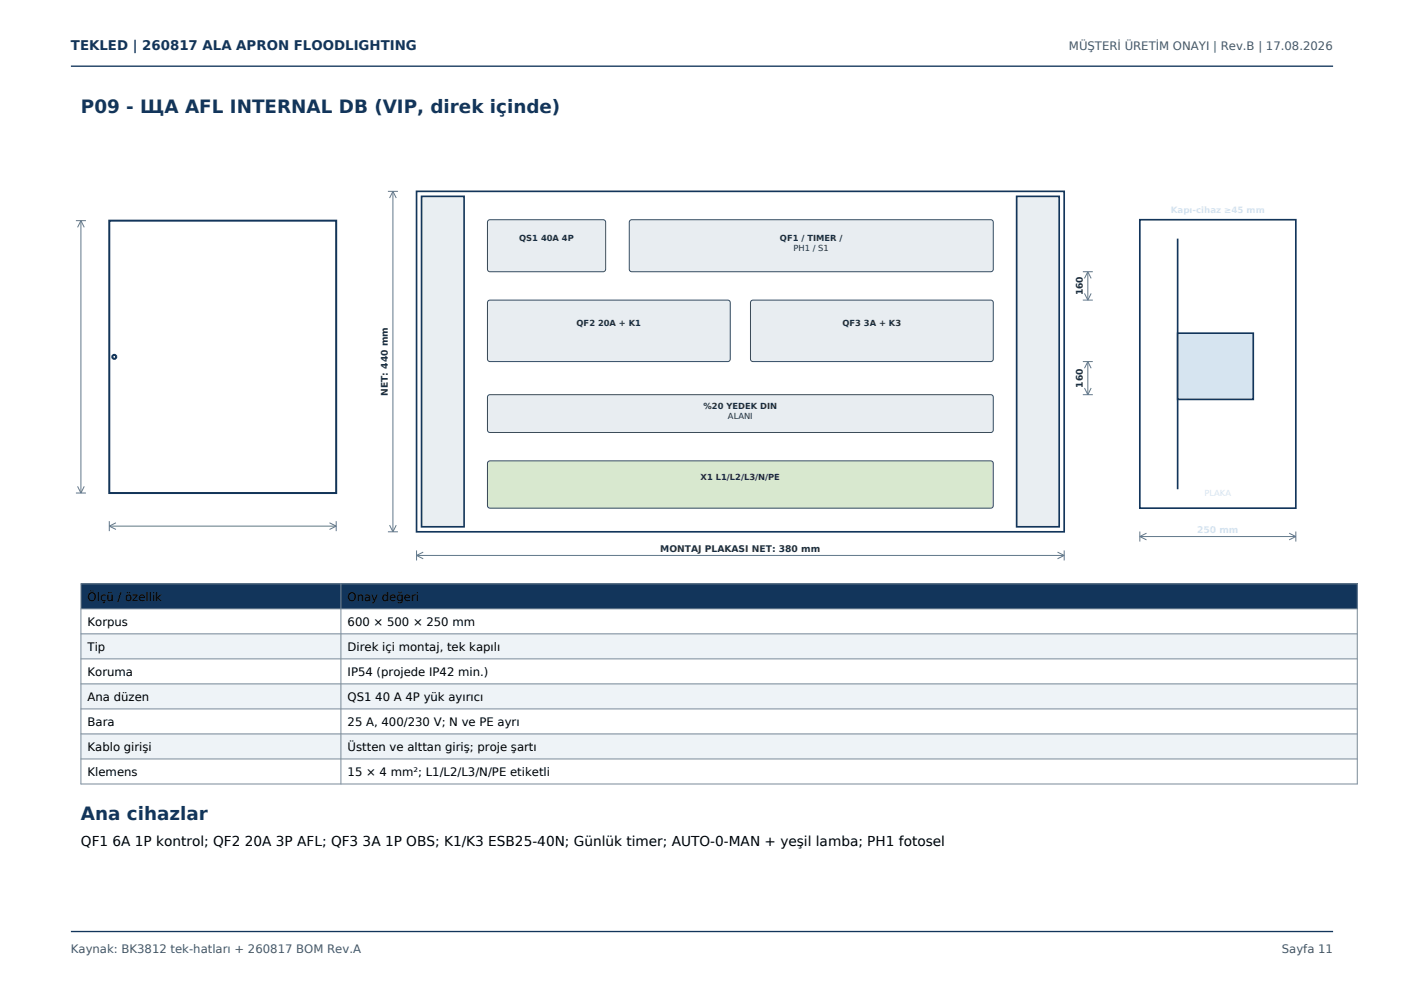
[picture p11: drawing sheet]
<svg xmlns="http://www.w3.org/2000/svg" width="297mm" height="210mm" viewBox="0 0 297 210" stroke-linecap="round" stroke-linejoin="round" font-family="sans-serif">
<defs><g id="words">
<g font-size="3.9" fill="#12355b">
<text x="17.1" y="24">P09 - ЩА AFL INTERNAL DB (VIP, direk içinde)</text>
<text x="17.1" y="173.4">Ana cihazlar</text>
</g>
<text font-size="2.9" x="17.1" y="178.8">QF1 6A 1P kontrol; QF2 20A 3P AFL; QF3 3A 1P OBS; K1/K3 ESB25-40N; Günlük timer; AUTO-0-MAN + yeşil lamba; PH1 fotosel</text>
<text font-size="2.8" fill="#12355b" x="15" y="10.5">TEKLED | 260817 ALA APRON FLOODLIGHTING</text>
<g font-size="2.5" fill="#455a64">
<text x="226.1" y="10.5">MÜŞTERİ ÜRETİM ONAYI | Rev.B | 17.08.2026</text>
<text x="15" y="201.5">Kaynak: BK3812 tek-hatları + 260817 BOM Rev.A</text>
<text x="271.1" y="201.5">Sayfa 11</text>
</g>
<g font-size="2.5">
<text x="18.5" y="127">Ölçü / özellik</text>
<text x="73.5" y="127">Onay değeri</text>
<text x="18.5" y="132.3">Korpus</text>
<text x="18.5" y="137.6">Tip</text>
<text x="73.5" y="132.3">600 × 500 × 250 mm</text>
<text x="73.5" y="137.6">Direk içi montaj, tek kapılı</text>
<text x="18.5" y="142.9">Koruma</text>
<text x="73.5" y="142.9">IP54 (projede IP42 min.)</text>
<text x="18.5" y="148.2">Ana düzen</text>
<text x="73.5" y="148.2">QS1 40 A 4P yük ayırıcı</text>
<text x="18.5" y="153.5">Bara</text>
<text x="73.5" y="153.5">25 A, 400/230 V; N ve PE ayrı</text>
<text x="18.5" y="158.7">Kablo girişi</text>
<text x="73.5" y="158.7">Üstten ve alttan giriş; proje şartı</text>
<text x="18.5" y="164">Klemens</text>
<text x="73.5" y="164">15 × 4 mm²; L1/L2/L3/N/PE etiketli</text>
</g>
<g font-size="1.9" fill="#1e2f3d">
<text x="229.1" y="62.5" transform="rotate(-90 229.1 62.5)">160</text>
<text x="82.1" y="83.7" transform="rotate(-90 82.1 83.7)">NET: 440 mm</text>
<text x="229.1" y="82" transform="rotate(-90 229.1 82)">160</text>
<text x="139.7" y="116.8">MONTAJ PLAKASI NET: 380 mm</text>
</g>
<text font-size="1.9" fill="#d6e4f0" x="253.2" y="112.8">250 mm</text>
<text font-size="1.8" fill="#d6e4f0" x="247.7" y="45.1">Kapı-cihaz ≥45 mm</text>
<g font-size="1.8" fill="#1e2f3d">
<text x="109.8" y="50.9">QS1 40A 4P</text>
<text x="165" y="50.9">QF1 / TIMER /</text>
<text x="167.9" y="53">PH1 / S1</text>
<text x="122" y="68.9">QF2 20A + K1</text>
<text x="178.2" y="68.9">QF3 3A + K3</text>
<text x="148.8" y="86.4">%20 YEDEK DIN</text>
<text x="154" y="88.5">ALANI</text>
<text x="148.2" y="101.4">X1 L1/L2/L3/N/PE</text>
</g>
</g></defs>
<path d="M15 14h267M15 197h267" fill="none" stroke="#12355b" stroke-width=".28"/>
<path d="M23.1 46.7h48v57.6h-48z" fill="none" stroke="#12355b" stroke-width=".42"/>
<circle cx="24.2" cy="75.5" r=".42" fill="#fff" stroke="#12355b" stroke-width=".42"/>
<g fill="none" stroke="#61788a" stroke-width=".21">
<path d="M16.1 46.7h2.1M17.1 46.7v57.6M17.1 46.7l-.7 1.4M17.1 46.7l.7 1.4M16.1 104.3h2.1M16.4 102.9l.7 1.4M17.8 102.9l-.7 1.4M23.1 111.3h48M23.1 110.2v2.1M23.1 111.3l1.4 .7M24.5 110.6l-1.4 .7M69.7 110.6l1.4 .7"/>
<path d="M71.1 110.2v2.1M71.1 111.3l-1.4 .7"/>
</g>
<path d="M88.1 40.5h137v72h-137z" fill="none" stroke="#12355b" stroke-width=".35"/>
<g fill="#e9eef2" stroke="#12355b" stroke-width=".35">
<path d="M89.2 41.5h9v69.9h-9z" fill-rule="evenodd"/>
<path d="M215.1 41.5h9v69.9h-9z" fill-rule="evenodd"/>
</g>
<g fill="#e8edf1" stroke="#344b5e" stroke-width=".21">
<path d="M103.2 46.7l.4-.2h24.3l.2 .5-.1 10.2-.4 .3-24.2-.1-.3-.5z" fill-rule="evenodd"/>
<path d="M133.4 46.5h76.2l.4 .2 .1 .3v9.9l-.1 .3-.4 .3h-76l-.2-.1-.3-.5v-9.9z" fill-rule="evenodd"/>
<path d="M103.2 63.7l.4-.2h50.3l.5 .2 .1 .3v11.9l-.1 .3-.5 .3h-50.3l-.4-.3-.1-.3z" fill-rule="evenodd"/>
<path d="M158.8 63.7l.5-.2h50.3l.4 .2 .1 .3v11.9l-.1 .3-.4 .3h-50.3l-.5-.3v-.3z" fill-rule="evenodd"/>
<path d="M103.2 83.7l.4-.2h106l.4 .2 .1 .3v6.9l-.1 .3-.4 .3h-106l-.4-.3-.1-.3z" fill-rule="evenodd"/>
</g>
<path d="M103.4 97.5h106.2l.4 .2 .1 .3v8.9l-.1 .3-.4 .3h-106l-.4-.3-.1-.3v-8.9z" fill-rule="evenodd" fill="#d8e8cf" stroke="#344b5e" stroke-width=".21"/>
<g fill="none" stroke="#61788a" stroke-width=".21">
<path d="M82.1 40.5h2.1M83.1 40.5v72M83.1 40.5l-.7 1.4M83.1 40.5l.7 1.4M229.1 57.5h2.1M230.1 57.5v6M230.1 57.5l-.7 1.4M230.1 57.5l.7 1.4M229.1 63.5h2.1M229.1 76.5h2.1M229.4 62.1l.7 1.4M230.1 76.5v7"/>
<path d="M230.1 76.5l-.7 1.4M230.1 76.5l.7 1.4M230.8 62.1l-.7 1.4M229.1 83.5h2.1M229.4 82.1l.7 1.4M230.8 82.1l-.7 1.4M82.1 112.5h2.1M82.4 111.1l.7 1.4M83.8 111.1l-.7 1.4M88.1 117.5h137M88.1 116.4v2.1M88.1 117.5l1.4 .7"/>
<path d="M89.5 116.8l-1.4 .7M223.7 116.8l1.4 .7M225.1 116.4v2.1M225.1 117.5l-1.4 .7"/>
</g>
<path d="M241.1 46.5h33v61h-33zM249.1 50.5v53" fill="none" stroke="#12355b" stroke-width=".35"/>
<path d="M249.1 70.5h16v14h-16z" fill-rule="evenodd" fill="#d6e4f0" stroke="#12355b" stroke-width=".35"/>
<path d="M241.1 113.5h33M241.1 112.4v2.1M241.1 113.5l1.4 .7M242.5 112.8l-1.4 .7M272.7 112.8l1.4 .7M274.1 112.4v2.1M274.1 113.5l-1.4 .7" fill="none" stroke="#61788a" stroke-width=".21"/>
<path d="M17.1 123.5h270v5.3h-270z" fill-rule="evenodd" fill="#12355b"/>
<g fill="#eef3f7">
<path d="M17.1 134.1h270v5.2h-270z" fill-rule="evenodd"/>
<path d="M17.1 144.6h270v5.3h-270z" fill-rule="evenodd"/>
<path d="M17.1 155.2h270v5.3h-270z" fill-rule="evenodd"/>
</g>
<path d="M17.1 123.5h270v42.3h-270zM17.1 128.8h270M17.1 134.1h270M17.1 139.3h270M72.1 123.5v42.3M17.1 144.6h270M17.1 149.9h270M17.1 155.2h270M17.1 160.5h270" fill="none" stroke="#7a8a99" stroke-width=".21"/>
<use href="#words"/>
</svg>
